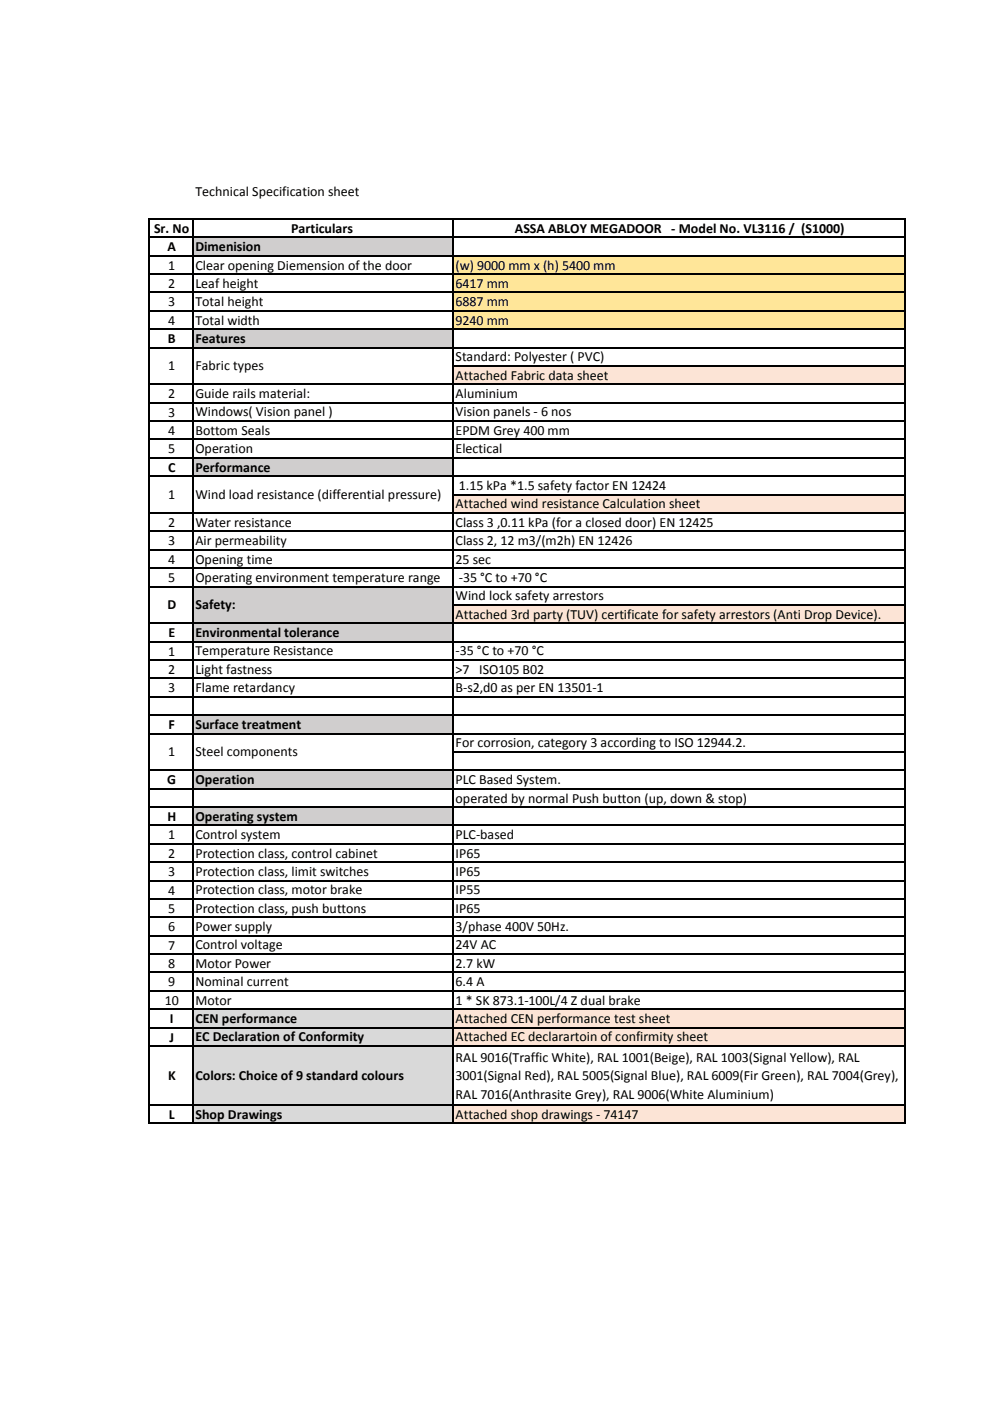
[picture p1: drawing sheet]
<svg xmlns="http://www.w3.org/2000/svg" width="210mm" height="297mm" viewBox="0 0 210 297" stroke-linecap="round" stroke-linejoin="round" font-family="sans-serif">
<defs><g id="words">
<g font-size="3">
<text x="41.4" y="41.5">Technical Specification sheet</text>
<text x="32.6" y="49.4">Sr. No</text>
<text x="35.5" y="53.3">A</text>
<text x="41.4" y="53.3">Dimenision</text>
<text x="61.7" y="49.4">Particulars</text>
<text x="109.1" y="49.4">ASSA ABLOY MEGADOOR - Model No. VL3116 / (S1000)</text>
<text x="35.6" y="57.2">1</text>
<text x="41.4" y="57.2">Clear opening Diemension of the door</text>
<text x="96.5" y="57.2">(w) 9000 mm x (h) 5400 mm</text>
<text x="35.6" y="61.1">2</text>
<text x="35.6" y="64.9">3</text>
<text x="41.4" y="61.1">Leaf height</text>
<text x="41.4" y="64.9">Total height</text>
<text x="96.5" y="61">6417 mm</text>
<text x="96.5" y="64.9">6887 mm</text>
<text x="35.6" y="68.8">4</text>
<text x="41.4" y="68.8">Total width</text>
<text x="96.5" y="68.8">9240 mm</text>
<text x="35.6" y="72.7">B</text>
<text x="41.4" y="72.7">Features</text>
<text x="96.5" y="76.6">Standard: Polyester ( PVC)</text>
<text x="35.6" y="78.4">1</text>
<text x="41.4" y="78.4">Fabric types</text>
<text x="96.5" y="80.5">Attached Fabric data sheet</text>
<text x="35.6" y="84.4">2</text>
<text x="35.6" y="88.3">3</text>
<text x="41.4" y="84.4">Guide rails material:</text>
<text x="41.4" y="88.3">Windows( Vision panel )</text>
<text x="96.5" y="84.4">Aluminium</text>
<text x="96.5" y="88.3">Vision panels - 6 nos</text>
<text x="35.6" y="92.2">4</text>
<text x="41.4" y="92.2">Bottom Seals</text>
<text x="96.5" y="92.2">EPDM Grey 400 mm</text>
<text x="35.6" y="100">C</text>
<text x="35.6" y="96.1">5</text>
<text x="41.4" y="96.1">Operation</text>
<text x="41.4" y="100">Performance</text>
<text x="96.5" y="96.1">Electical</text>
<text x="35.6" y="105.7">1</text>
<text x="41.4" y="105.7">Wind load resistance (differential pressure)</text>
<text x="96.5" y="107.8">Attached wind resistance Calculation sheet</text>
<text x="97.2" y="103.9">1.15 kPa *1.5 safety factor EN 12424</text>
<text x="35.6" y="111.7">2</text>
<text x="41.4" y="111.7">Water resistance</text>
<text x="96.5" y="111.7">Class 3 ,0.11 kPa (for a closed door) EN 12425</text>
<text x="35.6" y="115.6">3</text>
<text x="35.6" y="119.5">4</text>
<text x="41.4" y="115.6">Air permeability</text>
<text x="41.4" y="119.5">Opening time</text>
<text x="96.5" y="115.6">Class 2, 12 m3/(m2h) EN 12426</text>
<text x="96.5" y="119.5">25 sec</text>
<text x="35.6" y="123.4">5</text>
<text x="41.4" y="123.4">Operating environment temperature range</text>
<text x="97.2" y="123.4">-35 °C to +70 °C</text>
<text x="35.5" y="129">D</text>
<text x="41.4" y="129">Safety:</text>
<text x="96.5" y="127.2">Wind lock safety arrestors</text>
<text x="96.5" y="131.1">Attached 3rd party (TUV) certificate for safety arrestors (Anti Drop Device).</text>
<text x="35.7" y="135.1">E</text>
<text x="41.4" y="135">Environmental tolerance</text>
<text x="35.6" y="139">1</text>
<text x="35.6" y="142.9">2</text>
<text x="41.4" y="138.9">Temperature Resistance</text>
<text x="41.4" y="142.9">Light fastness</text>
<text x="96.5" y="138.9">-35 °C to +70 °C</text>
<text x="96.5" y="142.9">&gt;7 ISO105 B02</text>
<text x="35.6" y="146.7">3</text>
<text x="41.4" y="146.7">Flame retardancy</text>
<text x="96.5" y="146.7">B-s2,d0 as per EN 13501-1</text>
<text x="35.7" y="154.5">F</text>
<text x="41.4" y="154.5">Surface treatment</text>
<text x="35.6" y="160.2">1</text>
<text x="41.4" y="160.2">Steel components</text>
<text x="96.5" y="158.4">For corrosion, category 3 according to ISO 12944.2.</text>
<text x="35.4" y="166.2">G</text>
<text x="41.4" y="166.2">Operation</text>
<text x="96.5" y="166.2">PLC Based System.</text>
<text x="41.4" y="174">Operating system</text>
<text x="96.5" y="170.1">operated by normal Push button (up, down &amp; stop)</text>
<text x="35.5" y="174">H</text>
<text x="35.6" y="177.9">1</text>
<text x="41.4" y="177.9">Control system</text>
<text x="96.5" y="177.9">PLC-based</text>
<text x="35.6" y="181.8">2</text>
<text x="35.6" y="185.7">3</text>
<text x="41.4" y="181.8">Protection class, control cabinet</text>
<text x="41.4" y="185.7">Protection class, limit switches</text>
<text x="96.5" y="181.8">IP65</text>
<text x="96.5" y="185.7">IP65</text>
<text x="35.6" y="189.6">4</text>
<text x="41.4" y="189.6">Protection class, motor brake</text>
<text x="96.5" y="189.6">IP55</text>
<text x="35.6" y="193.5">5</text>
<text x="35.6" y="197.4">6</text>
<text x="41.4" y="193.4">Protection class, push buttons</text>
<text x="41.4" y="197.3">Power supply</text>
<text x="96.5" y="193.4">IP65</text>
<text x="96.5" y="197.3">3/phase 400V 50Hz.</text>
<text x="35.6" y="201.3">7</text>
<text x="41.4" y="201.2">Control voltage</text>
<text x="96.5" y="201.2">24V AC</text>
<text x="35.6" y="205.2">8</text>
<text x="35.6" y="209.1">9</text>
<text x="41.4" y="205.1">Motor Power</text>
<text x="41.4" y="209">Nominal current</text>
<text x="96.5" y="205.1">2.7 kW</text>
<text x="96.5" y="209">6.4 A</text>
<text x="34.9" y="213">10</text>
<text x="41.4" y="212.9">Motor</text>
<text x="96.5" y="212.9">1 * SK 873.1‐100L/4 Z dual brake</text>
<text x="35.9" y="220.8">J</text>
<text x="36" y="216.9">I</text>
<text x="41.4" y="216.8">CEN performance</text>
<text x="41.4" y="220.7">EC Declaration of Conformity</text>
<text x="96.5" y="216.8">Attached CEN performance test sheet</text>
<text x="96.5" y="220.7">Attached EC declarartoin of confirmity sheet</text>
<text x="96.5" y="225.1">RAL 9016(Traffic White), RAL 1001(Beige), RAL 1003(Signal Yellow), RAL</text>
<text x="35.6" y="228.9">K</text>
<text x="41.4" y="228.9">Colors: Choice of 9 standard colours</text>
<text x="96.5" y="229">3001(Signal Red), RAL 5005(Signal Blue), RAL 6009(Fir Green), RAL 7004(Grey),</text>
<text x="96.5" y="232.9">RAL 7016(Anthrasite Grey), RAL 9006(White Aluminium)</text>
<text x="35.8" y="237.1">L</text>
<text x="41.4" y="237.1">Shop Drawings</text>
<text x="96.5" y="237.1">Attached shop drawings - 74147</text>
</g>
</g></defs>
<path d="M40.9 50.3h55.1v3.9h-55.1z" fill-rule="evenodd" fill="#d0cece"/>
<g fill="#ffe699">
<path d="M96 54.2h95.9v3.9h-95.9z" fill-rule="evenodd"/>
<path d="M96 58.1h95.9v3.9h-95.9z" fill-rule="evenodd"/>
<path d="M96 62h95.9v3.9h-95.9z" fill-rule="evenodd"/>
<path d="M96 65.9h95.9v3.9h-95.9z" fill-rule="evenodd"/>
</g>
<path d="M40.9 69.8h55.1v3.9h-55.1z" fill-rule="evenodd" fill="#d0cece"/>
<path d="M96 77.6h95.9v3.9h-95.9z" fill-rule="evenodd" fill="#fce4d6"/>
<path d="M40.9 97h55.1v4h-55.1z" fill-rule="evenodd" fill="#d0cece"/>
<path d="M96 100.9h95.9v4h-95.9z" fill-rule="evenodd" fill="#fff"/>
<path d="M96 104.8h95.9v4h-95.9z" fill-rule="evenodd" fill="#fce4d6"/>
<g fill="#fff">
<path d="M96 108.7h95.9v4h-95.9z" fill-rule="evenodd"/>
<path d="M96 112.6h95.9v4h-95.9z" fill-rule="evenodd"/>
</g>
<path d="M40.9 124.3h55.1v7.8h-55.1z" fill-rule="evenodd" fill="#d0cece"/>
<path d="M96 128.2h95.9v3.9h-95.9z" fill-rule="evenodd" fill="#fce4d6"/>
<g fill="#d0cece">
<path d="M40.9 132.1h55.1v3.9h-55.1z" fill-rule="evenodd"/>
<path d="M40.9 151.6h55.1v3.9h-55.1z" fill-rule="evenodd"/>
<path d="M40.9 163.3h55.1v3.9h-55.1z" fill-rule="evenodd"/>
</g>
<path d="M40.9 167.2h55.1v3.9h-55.1z" fill-rule="evenodd" fill="#fff"/>
<path d="M40.9 171.1h55.1v3.9h-55.1z" fill-rule="evenodd" fill="#d0cece"/>
<path d="M40.9 213.9h55.1v7.8h-55.1z" fill-rule="evenodd" fill="#d9d9d9"/>
<path d="M96 213.9h95.9v7.8h-95.9z" fill-rule="evenodd" fill="#fce4d6"/>
<path d="M40.9 221.7h55.1v16.4h-55.1z" fill-rule="evenodd" fill="#d9d9d9"/>
<path d="M96 234.2h95.9v3.9h-95.9z" fill-rule="evenodd" fill="#fce4d6"/>
<g fill="none" stroke="#000" stroke-width=".25">
<path d="M31.6 46.3v191.9M31.7 46.4h160.2M31.7 50.3h160.2M31.7 54.2h160.2M31.7 58.1h160.2M40.9 46.5v191.7M96 46.5v191.7M191.8 46.5v191.7M31.7 62h160.2M31.7 65.9h160.2M31.7 69.8h160.2M31.7 73.7h160.2"/>
<path d="M96.1 77.6h95.8M31.7 81.5h160.2M31.7 85.4h160.2M31.7 89.2h160.2M31.7 93.1h160.2M31.7 97h160.2M31.7 100.9h160.2M31.7 108.7h160.2M31.7 112.6h160.2M31.7 116.5h160.2M96.1 104.8h95.8M31.7 120.4h160.2"/>
<path d="M31.7 124.3h160.2M31.7 132.1h160.2M31.7 136h160.2M31.7 139.9h160.2M96.1 128.2h95.8M31.7 143.8h160.2M31.7 147.7h160.2M31.7 151.6h160.2M31.7 155.5h160.2M96.1 159.4h95.8M31.7 163.3h160.2M31.7 167.2h160.2"/>
<path d="M31.7 171.1h160.2M31.7 174.9h160.2M31.7 178.8h160.2M31.7 182.7h160.2M31.7 186.6h160.2M31.7 190.5h160.2M31.7 194.4h160.2M31.7 198.3h160.2M31.7 202.2h160.2M31.7 206.1h160.2M31.7 210h160.2M31.7 213.9h160.2"/>
<path d="M31.7 217.8h160.2M31.7 221.7h160.2M31.7 234.2h160.2M31.7 238.1h160.2"/>
</g>
<use href="#words"/>
</svg>
